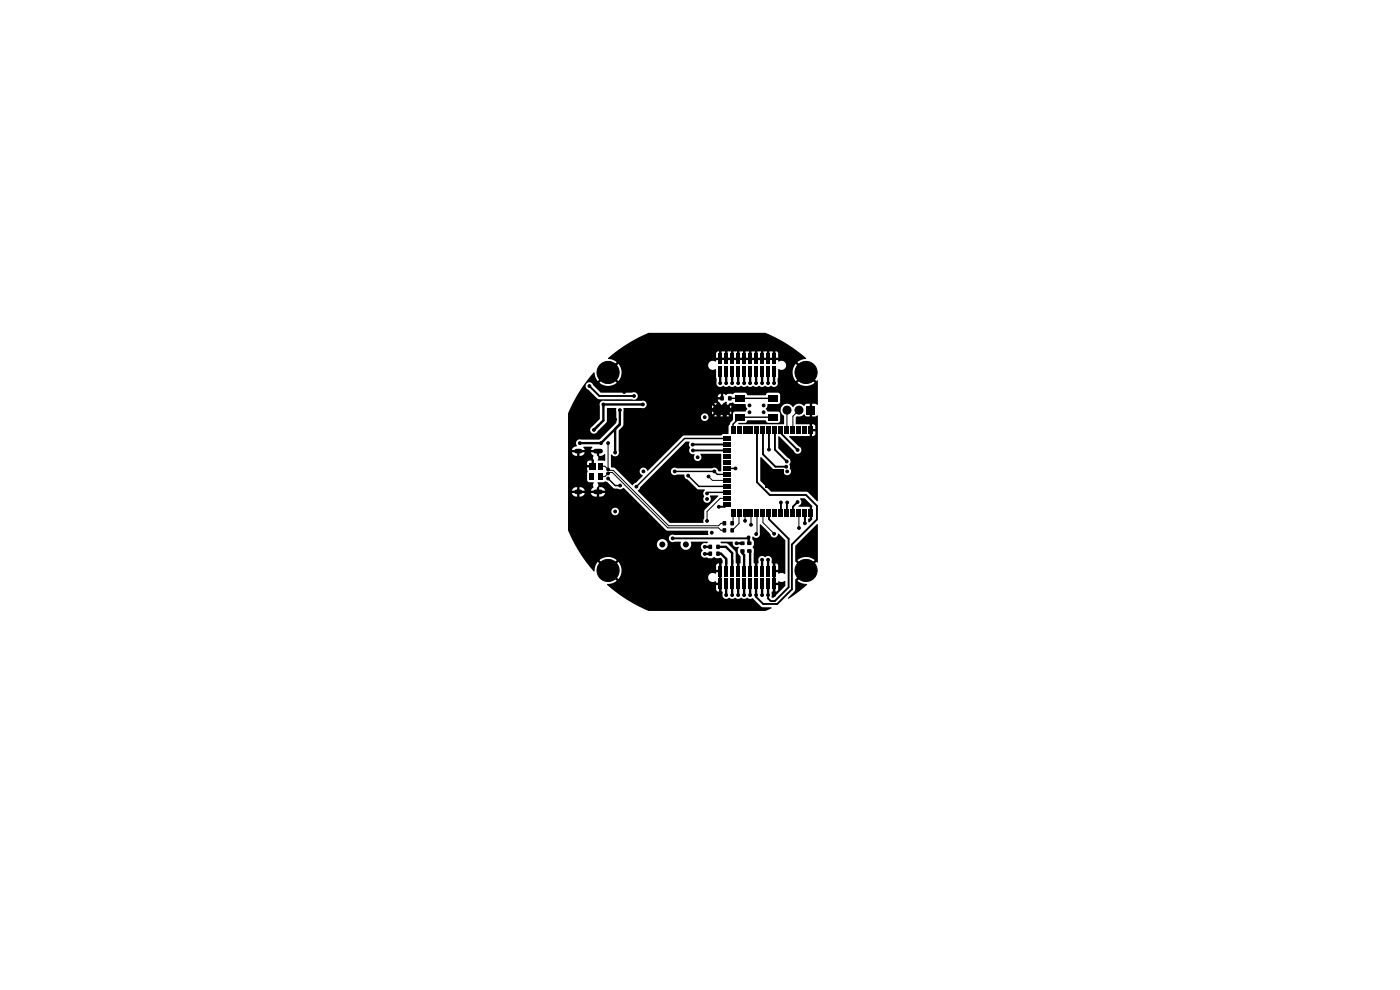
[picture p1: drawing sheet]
<svg xmlns="http://www.w3.org/2000/svg" width="297mm" height="210mm" viewBox="0 0 297 210" stroke-linecap="round" stroke-linejoin="round" font-family="sans-serif">
<g fill="#000">
<path d="M152.4 75h.8v2.2h-.8zM152.4 77.8h.8v2.2h-.8zM153.7 75h.7v2.2h-.7zM153.7 77.8h.7v2.2h-.7zM155 75h.7v2.2h-.7zM155 77.8h.7v2.2h-.7zM156.2 75h.8v2.2h-.8zM156.2 77.8h.8v2.2h-.8zM157.5 75h.7v2.2h-.7zM157.5 77.8h.7v2.2h-.7zM158.8 75h.7v2.2h-.7zM158.8 77.8h.7v2.2h-.7z"/>
<path d="M160 75h.8v2.2h-.8zM160 77.8h.8v2.2h-.8zM161.3 75h.7v2.2h-.7zM161.3 77.8h.7v2.2h-.7zM125.9 79l.2 .1a2.8 2.8 0 0 0 .7 1.7l1.1-1 .3 .3-1 1.1 .1 .1a2.85 2.85 0 0 0 3.5-.1l-1-1.1 .3-.3 1.1 1 .1-.1a2.85 2.85 0 0 0 .2-3.1h18.7l.1 .2a1.07 1.07 0 0 0 1.6 .5l.1 2.7a.85 .85 0 0 0 .4 1 .85 .85 0 0 0 1.1-.2 1.05 1.05 0 0 0 1.3 .1 1.13 1.13 0 0 0 1.2 0 1.13 1.13 0 0 0 1.3 0 1.13 1.13 0 0 0 1.3 0 1.13 1.13 0 0 0 1.3 0 1.13 1.13 0 0 0 1.2 0 1.13 1.13 0 0 0 1.3 0 1.13 1.13 0 0 0 1.3 0 .81 .81 0 0 0 1 0 .81 .81 0 0 0 .3-.9l.1-2.6 .1-.1a.99 .99 0 0 0 1.3-.2 .99 .99 0 0 0 0-1.3 .99 .99 0 0 0-1.4-.1v-.3h-13.2v.3h-.2a.96 .96 0 0 0-1 0 .96 .96 0 0 0-.5 .9h-18.7l-.3-.4-1.1 1-.3-.3 1-1.1-.7-.4-1.1-.4 1.2-1h21.7v.9h13.2v-1l-.5-.4h-.1v1.4h-.5v-1.4h-.8v1.4h-.5v-1.4h-.8v1.4h-.5v-1.4h-.7v1.4h-.5v-1.4h-.8v1.4h-.5v-1.4h-.8v1.4h-.5v-1.4h-.8v1.4h-.5v-1.4h-.7v1.4h-.5v-1.4h-.8v1.4h-.5v-1.4h-.8v1.4h-.5v-1.4l-.3 .1-.3 .4h-21.7l3.7-2.6 3.7-1.8h24.8l2.4 1.1 2.1 1.3 2.1 1.4 2 1.6-.1 .2-1 .2-.7 .4 1 1.1-.3 .3-1.1-1a2.84 2.84 0 0 0 0 3.6l1.1-1 .3 .3-1 1.1 .1 .1a2.85 2.85 0 0 0 3.5-.1l-1-1.1 .3-.3 1.1 1 .1-.1 .2 .1v5l-1.2-.1v.9h-.5v-.9h-.9l-.2 .4a1.57 1.57 0 0 0-2.5 .3 1.4 1.4 0 0 0-2.2-.4 1.4 1.4 0 0 0 .3 2.3v1.7h-9.6l-.1-.1 .1-.2 1.5-.1 .4-.4h3.8l.5 .5 2.3-.1 .3-.4v-1.4l-.1-.4-.4-.1h-2.2l-.3-.6 .3-.5v-.5h2.2l.4-.1 .1-.4v-1.5l-.5-.4h-2.1l-.5 .5h-3.8l-.2-.4-.4-.1h-2.1l-.5 .3-.9-.1a.59 .59 0 0 1-1 0l-.1 .9-.2 .1v.2h-.9l.1 .5 .7 .7 .9-.7 .3 .2-.2 .2 .3 .3 .4-.4 .6-.1 .5 .3h2.2l.4 1-.4 .6h-2.1l-.4 .1-.1 .4v1.3l-.5 .5-.4 .8-.1 1.6-1.1 .1-.4 .3h-8.1l-7.5 7.5a.9 .9 0 0 0-.8-.7 .9 .9 0 0 0-.9 .6 1.21 1.21 0 0 0 .7 1.1l-1.5 1.5-.8 .5-3.6-3.6-.8-.2v-2.7a.87 .87 0 0 0 1.1 .4 .87 .87 0 0 0 .5-1.1v-4.3l.9-1.2 .1-1.8h16.4a.8 .8 0 0 0 .9 .9 .8 .8 0 0 0 .7-1h4.4l-.3-.4-.3 .4h-.7l-.3-.4-.3 .4h-.7l-.3-.4-.3 .4h-1.2a.8 .8 0 0 0-.9-.6 .8 .8 0 0 0-.7 .7h-16.4v-.9h18.7l.1 .4 .3-.3 .4 .1 .3-.1 .3 .3 .3-.3 .4 .1 .3-.1 .3 .3 .3-.3 .4 .1 .3-.1 .4 .3v-.4v-.2l-.4 .3h-.7l-.3-.3-.3 .3h-.7l-.3-.3-.3 .3h-.7l-.3-.3-.1 .2h-18.7v-.6h19.2l.3 .3 .3-.3h.7l.3 .3 .3-.3h.7l.3 .3 .3-.3-.3-.3-.3 .3h-.7l-.3-.3-.3 .3h-.7l-.3-.3-.3 .3h-19.2l-.1-.3h4.3l.6-.4h13.9l.1 .4 .3-.3 .4 .1 .3-.1 .3 .3 .3-.3 .4 .1 .3-.1 .3 .3 .3-.3h.3l.1 .1 .3-.1 .4 .3v-.5v-.1l-.4 .3h-.7l-.3-.3-.3 .3h-.7l-.3-.3-.3 .3h-.7l-.3-.3-.1 .2h-13.9l.1-.6h14.3l.3 .3 .3-.3h-14.9a.81 .81 0 0 0-1.1-.6h-7.8a.81 .81 0 0 0-.9 .2 .81 .81 0 0 0-.1 .9l-.1 2.8-1.5 1.6a.81 .81 0 0 0-.3 1.3 .81 .81 0 0 0 1.3-.3l2-2 .1-2.9h1.9v3.1l-3.5 3.5h-3.9a.86 .86 0 0 0-1 .4 .86 .86 0 0 0 .1 1l-.1 .1a.99 .99 0 0 0-1 .8h.8l-.1 .2 .1 .3h-.8l.3 .5 .8 .2v-.7h.5v.7a1.01 1.01 0 0 0 1.2-.7h-.8l.1-.3-.1-.2h.8l-.4-.6 .1-.1h1.8l-.3 .7h.8l-.1 .2 .1 .3h-.8l.6 .7-.1 .5 .2 .4v1.2l-.3 .3h-1.2l.2 .9-.2 .4v1.4l.4 .5 1.1 .1-.2 .4 .1 .6-.6 .7h.8l-.1 .2 .1 .3h-.8l.2 .4 .5 .3h.6v-.7h.5v.7a1.06 1.06 0 0 0 1.3-.7h-.8l.1-.2-.1-.3h.8l-.2-.4-.5-.3-.6-.1v.7h-.5v-.6l.3-.4-.1-.7h1.3l.3-.2 .5 .2 1.4 1.3 1.3 .2 .7-.3 9.1 9 8.7 .1 .1 .1 .1 .7-.1 .1h-7.1a.81 .81 0 0 0-1.2 .7 .81 .81 0 0 0 1.2 .7h1.3a1.18 1.18 0 0 0 1 1.7 1.18 1.18 0 0 0 1.2-1.5l.1-.2h3.4v.2l-.2 .1a.87 .87 0 0 0-1.1 .4 .87 .87 0 0 0 .3 1.2 .9 .9 0 0 0-.2 1.1 .9 .9 0 0 0 1.1 .4l.4 .1h.8a.36 .36 0 0 1 .3-.3 .36 .36 0 0 1 .3 .3h1l.5 .5v.6h-.3v6h.3v.5a.85 .85 0 0 0 .4 1 .85 .85 0 0 0 1-.2 1.05 1.05 0 0 0 1.3 0 1.13 1.13 0 0 0 1.3 0 1.13 1.13 0 0 0 1.3 0 1 1 0 0 0 1.1 .1l1.9 1.8 2 .1 .1 .2-1.3 .6h-24.8l-4.1-2.1-3.6-2.5h22l.3 .4 .3 .1v-1.4h-.6v.9h-22l-1.1-1 .1-.1 1.2-.3 .7-.4-1-1.1 .3-.3 1.1 1 .2-.2h18.8l.1 .2a1.05 1.05 0 0 0 1.6 .5v.3h.6v-2.2h-.6v.3h-.2a.96 .96 0 0 0-1 0 .96 .96 0 0 0-.5 .9h-18.8l.1-.2a2.84 2.84 0 0 0 .2-2.4h20.2v.9h.6v-1.4l-.3 .1-.3 .4h-20.2l-.5-.8-1.1 1-.3-.3 1-1.1-.1-.1a2.85 2.85 0 0 0-3.5 .1l1 1.1-.3 .3-1.1-1-.5 1-.2 1h-.1l-2.3-2.9-1.8-2.9h17.5a1.14 1.14 0 0 0 1.6 1.2 1.14 1.14 0 0 0 .2-2 1.14 1.14 0 0 0-1.8 .7l-17.5 .1-1.4-2.9v-4.1h9.2a.8 .8 0 0 0 1.1 .9 .8 .8 0 0 0 .2-1.4 .8 .8 0 0 0-1.3 .4v.1h-9.2v-4.3h1.6l-.1 .2 .1 .3h-.8l.1 .2 .4 .4 .6 .1v-.7h.5v.7a1.01 1.01 0 0 0 1.2-.7h-.8l.1-.2-.1-.3h.8l-.4-.5-.8-.3v.7h-.5v-.7a1.01 1.01 0 0 0-1.1 .8h-.8v-5.9h4v.5h1v-1l-.7 .1-.3 .4h-4v-10.5l2.3-4.5 .9-1.4h.5a.84 .84 0 0 0 .6 .9l1.9 1.8 .4 .2 7.5 .1 .4-.2 .3-.4 17.6 .1v-.8l-.4 .2-.2 .5h-17a.81 .81 0 0 0-.3-.9 .81 .81 0 0 0-.9 0h-6.6l-1.7-1.6a.81 .81 0 0 0-.8-.6 .81 .81 0 0 0-.8 .7h-.5zM162.6 75h.7v2.2h-.7zM162.6 77.8h.7v2.2h-.7zM163.8 75h.8v2.2h-.8zM163.8 77.8h.8v2.2h-.8zM125.1 98.2h1.3v1.4h-1.3zM127 98.2h.9v1.4h-.9zM126.6 96h.5v.7h.6l.5-.4 .2 .1-.1 1.4-1.4-.1-.1-.2a.68 .68 0 0 0-.2-1z"/>
<path d="M135.8 103.3l9.7-9.6h.7l.1 .1a1.12 1.12 0 0 0 .1 1.2 .87 .87 0 0 0 0 1.1 .87 .87 0 0 0 1 .3 .85 .85 0 0 0 0 1.2 .85 .85 0 0 0 1.2-.1 .85 .85 0 0 0 0-1.2h4.4v3.6l-.6 .1a.96 .96 0 0 0-1.4-.7h-7.4a.82 .82 0 0 0-1.1 .1 .82 .82 0 0 0 0 1.2 .82 .82 0 0 0 1.1 .1h1.5l.1 .1a.85 .85 0 0 0 .7 .9l2.1 2.1 1.5 .1a1.13 1.13 0 0 0-.1 1.4 .81 .81 0 0 0 .2 1.1 .81 .81 0 0 0 1.1-.1 .81 .81 0 0 0-.1-1.1l1.7-.1 .1 .1-3 3.1-.2 2.6h-7.1l-6.8-6.7zM152.8 84.1h.7v.8h-.7zM154.5 84.1h.7v.8h-.7zM151.5 86h3.1v1.8h-3.1zM153.5 98.9h1.5v.9h-1.5zM153.5 97.6h1.5v.9h-1.5zM153.5 96.4h1.5v.9h-1.5zM153.5 95.1h1.5v.9h-1.5zM153.5 93.8h1.5v.9h-1.5zM153.5 92.6h1.5v.9h-1.5zM155.1 90.5h.9v1.5h-.9zM156 83.8h2v1.4h-2z"/>
<path d="M156 87.8h2v1.4h-2zM156.3 90.5h.9v1.5h-.9zM157.6 90.5h.9v1.5h-.9zM158.9 90.5h.9v1.5h-.9zM160.1 90.5h.9v1.5h-.9zM161.4 90.5h.9v1.5h-.9zM163 83.8h2v1.4h-2zM163 87.8h2v1.4h-2zM162.7 90.5h.9v1.5h-.9zM163.9 90.5h.9v1.5h-.9zM165.2 90.5h.9v1.5h-.9zM162.4 99.6h3.9v3.9h-3.9z"/>
<path d="M166.5 90.5h.9v1.5h-.9zM167.8 90.5h.9v1.5h-.9zM169 90.5h.9v1.5h-.9zM171.2 86.2h1.7v1.7h-1.7zM170.3 90.5h.9v1.5h-.9zM168.8 88.5l.3-.2a1.64 1.64 0 0 0 1.5-.4l.3 .4 .9 .1v-1h.5v1l.7-.1 .3-.2 .2 .1v18.1h-.2l-2.1-2h-7.6l-2.3-2.3v-5h.2l2.7 2.6 2 .1a.86 .86 0 0 0 1 1.1 .86 .86 0 0 0 .3-1.5v-.7a1.04 1.04 0 0 0-.4-1.5l-2-2v-2.5h.2l3.1 3.1a.81 .81 0 0 0 1.4 .3 .81 .81 0 0 0-.4-1.3l-2-2 .1-.2h4.8a.55 .55 0 0 0 .7-.5v-.5h-.7v1h-.5v-1.5h1.2v-.5a.55 .55 0 0 0-.7-.5v1h-.5v-1h-2.9zM171.6 90.5h.9v1.5h-.9zM125.1 100.4h.9v1.4h-.9zM127 100.4h.9v1.4h-.9zM150.3 117h.7v.9h-.7zM150.3 115.6h.7v.8h-.7zM152 117h.7v.9h-.7z"/>
<path d="M152 115.6h.7v.8h-.7zM153.3 112.1h.7v.8h-.7zM153.3 110.6h.7v.8h-.7zM155 112.1h.7v.8h-.7zM155 110.6h.7v.8h-.7zM153.5 106.5h1.5v.9h-1.5zM153.5 105.3h1.5v.9h-1.5zM153.5 104h1.5v.9h-1.5zM153.5 102.7h1.5v.9h-1.5zM153.5 101.5h1.5v.9h-1.5zM153.5 100.2h1.5v.9h-1.5zM155.1 108h.9v1.5h-.9z"/>
<path d="M152.9 114.9h2.5a.96 .96 0 0 0 1.3 1.1l-.2 1.2 .6 .8v1.4l-.3 .1v1.6h-.3l-.2-.1v-1.5l-.2-.1-.1-2.4-1.6-1.7-1.4-.1zM157.1 116.6h.8v.6h-.8zM157.1 114.9h.8v.7h-.8zM156.3 108h.9v1.5h-.9zM157.6 108h.9v1.5h-.9zM158.5 116.5h.9v.7h-.9zM158.5 114.9h.9v.7h-.9zM158.9 108h.9v1.5h-.9zM160.1 108h.9v1.5h-.9zM161.2 111.2l2.2 2a.82 .82 0 0 0 .8 .8 .82 .82 0 0 0 .8-.7l.2-.1 1.4 1.4v7l-.1 .2a1.51 1.51 0 0 0-1.4-.2v-.2h-.6v2.2h.6v-.3h.2a1.27 1.27 0 0 0 1.2-.1l.1 1.1-2.5 2.5h-.3l-.1-1.3h1l.4-.4v-1h-.6v1.4h-.5v-4.6h1.1v-.9l-.3-.4-.3-.1v1.4h-.5v-1.4h-.3v-.5a.85 .85 0 0 0-.4-1 .85 .85 0 0 0-1 .2 .81 .81 0 0 0-1.1-.1 .81 .81 0 0 0-.3 .9v.5h-.2l-.1 1.6h-.4v-1.6l-.3-.1v-2.8l-.2-.5 .2-.5v-.7l-.3-.5a.32 .32 0 0 1-.1-.4 .32 .32 0 0 1 .3-.2 .82 .82 0 0 0 1.1 .2 .82 .82 0 0 0 .3-1zM161.4 108h.9v1.5h-.9zM162.7 108h.9v1.5h-.9z"/>
<path d="M163.9 108h.9v1.5h-.9zM165.2 108h.9v1.5h-.9zM166.5 108h.9v1.5h-.9zM167.8 108h.9v1.5h-.9zM169 108h.9v1.5h-.9zM169.8 105.7h.9l1.6 1.7v2.8l-.6 .6-.2-.2v-.5l.3-.1v-2.5h-2.3l-.1-.1a.96 .96 0 0 0 .3-1.6zM170.3 108h.9v1.5h-.9zM171.6 108h.9v1.5h-.9zM168.7 115.8l4.6-4.6h.2v8l-.1 .2-.2-.2-1.1 1-.3-.3 1-1.1a2.84 2.84 0 0 0-3.6 0l1 1.1-.3 .3-1.2-1.1zM152.4 120h.8v2.2h-.8zM152.4 122.8h.8v2.2h-.8zM153.7 120h.7v2.2h-.7z"/>
<path d="M153.7 122.8h.7v2.2h-.7zM155 120h.7v2.2h-.7zM155 122.8h.7v2.2h-.7zM156.2 120h.8v2.2h-.8zM156.2 122.8h.8v2.2h-.8zM157.5 120h.7v2.2h-.7zM157.5 122.8h.7v2.2h-.7zM158.8 120h.7v2.2h-.7zM158.8 122.8h.7v2.2h-.7zM160 120h.8v2.2h-.8zM160 122.8h.8v2.2h-.8zM161.3 120h.7v2.2h-.7z"/>
<path d="M161.3 122.8h.7v2.2h-.7zM162.6 120h.7v2.2h-.7zM162.6 122.8h.7v2.2h-.7zM163.8 120h.8v2.2h-.8zM163.8 122.8h.8v2.2h-.8zM168.7 122.9l1.2-1.1 .3 .3-1 1.1a3.5 3.5 0 0 0 2 .7l-1.8 1.6-2.2 1.5v-.2l1.5-1.6z"/>
<circle cx="140.5" cy="115.5" r=".63"/>
<circle cx="145.5" cy="115.5" r=".63"/>
</g>
<g fill="#000" stroke="#000" stroke-width=".21">
<circle cx="129" cy="79" r="2.35"/>
<circle cx="129" cy="79" r="1.55"/>
<circle cx="152.8" cy="73.7" r=".3"/>
<circle cx="154.1" cy="73.7" r=".3"/>
<circle cx="155.3" cy="73.7" r=".3"/>
<circle cx="156.6" cy="73.7" r=".3"/>
<circle cx="157.9" cy="73.7" r=".3"/>
<circle cx="159.1" cy="73.7" r=".3"/>
<circle cx="160.4" cy="73.7" r=".3"/>
<circle cx="161.7" cy="73.7" r=".3"/>
<circle cx="162.9" cy="73.7" r=".3"/>
<circle cx="164.2" cy="73.7" r=".3"/>
<circle cx="171" cy="79" r="2.35"/>
<circle cx="171" cy="79" r="1.55"/>
<circle cx="123" cy="94" r=".3"/>
<circle cx="125" cy="81.9" r=".3"/>
<circle cx="126" cy="91.2" r=".3"/>
<circle cx="127.5" cy="94" r=".3"/>
<circle cx="128" cy="85.8" r=".3"/>
<circle cx="129" cy="94" r=".3"/>
<circle cx="129" cy="99.6" r=".3"/>
<circle cx="130.5" cy="96" r=".3"/>
<circle cx="130.5" cy="89" r=".3"/>
<circle cx="131.5" cy="87" r=".3"/>
<circle cx="132.4" cy="83.2" r=".3"/>
<circle cx="134.5" cy="84" r=".3"/>
<circle cx="136.4" cy="85.8" r=".3"/>
<circle cx="146.9" cy="94.3" r=".3"/>
<circle cx="147" cy="95.6" r=".3"/>
<circle cx="148" cy="97" r=".3"/>
<circle cx="149.5" cy="88.5" r=".3"/>
<circle cx="151.8" cy="87.6" r=".25"/>
<circle cx="151.8" cy="86.3" r=".25"/>
<circle cx="152.8" cy="81.3" r=".3"/>
<circle cx="153.1" cy="87.6" r=".25"/>
<circle cx="153.1" cy="86.3" r=".25"/>
<circle cx="154.1" cy="81.3" r=".3"/>
<circle cx="154.4" cy="87.6" r=".25"/>
<circle cx="154.4" cy="86.3" r=".25"/>
<circle cx="155.3" cy="81.3" r=".3"/>
<circle cx="156" cy="99.4" r=".3"/>
<circle cx="156.6" cy="81.3" r=".3"/>
<circle cx="157.9" cy="81.3" r=".3"/>
<circle cx="159" cy="86" r=".3"/>
<circle cx="159" cy="87.4" r=".3"/>
<circle cx="159.1" cy="81.3" r=".3"/>
<circle cx="160.4" cy="81.3" r=".3"/>
<circle cx="161.7" cy="81.3" r=".3"/>
<circle cx="162" cy="86" r=".3"/>
<circle cx="162" cy="87.4" r=".3"/>
<circle cx="162.9" cy="81.3" r=".3"/>
<circle cx="163.1" cy="95.4" r=".3"/>
<circle cx="164.2" cy="81.3" r=".3"/>
<circle cx="166.8" cy="99" r=".3"/>
<circle cx="166.9" cy="97.9" r=".3"/>
<circle cx="167" cy="87" r=".85"/>
<circle cx="169.2" cy="95.5" r=".3"/>
<circle cx="169.5" cy="87" r=".85"/>
<circle cx="129" cy="101.5" r=".3"/>
<circle cx="129" cy="100.4" r=".3"/>
<circle cx="130.5" cy="108.5" r=".3"/>
<circle cx="131.5" cy="103" r=".3"/>
<circle cx="135" cy="103.2" r=".3"/>
<circle cx="136.5" cy="100" r=".3"/>
<circle cx="142.7" cy="114.2" r=".3"/>
<circle cx="143.1" cy="100" r=".3"/>
<circle cx="146" cy="100.9" r=".3"/>
<circle cx="146" cy="103" r=".3"/>
<circle cx="148.5" cy="104.8" r=".3"/>
<circle cx="149.5" cy="116" r=".3"/>
<circle cx="149.5" cy="117.5" r=".3"/>
<circle cx="150" cy="104.7" r=".3"/>
<circle cx="150" cy="110.5" r=".3"/>
<circle cx="150" cy="105.9" r=".3"/>
<circle cx="150.3" cy="101.1" r=".3"/>
<circle cx="151" cy="113" r=".3"/>
<circle cx="151.5" cy="100" r=".3"/>
<circle cx="152.5" cy="107.5" r=".3"/>
<circle cx="152.8" cy="118.7" r=".3"/>
<circle cx="156.2" cy="115.2" r=".3"/>
<circle cx="156.6" cy="118.7" r=".3"/>
<circle cx="158.1" cy="110.5" r=".3"/>
<circle cx="158.8" cy="114" r=".3"/>
<circle cx="159.3" cy="111.3" r=".3"/>
<circle cx="160.4" cy="118.7" r=".3"/>
<circle cx="160.4" cy="113.3" r=".3"/>
<circle cx="161.7" cy="118.7" r=".3"/>
<circle cx="162.9" cy="100.8" r=".3"/>
<circle cx="162.9" cy="102.2" r=".3"/>
<circle cx="162.9" cy="118.7" r=".3"/>
<circle cx="163.6" cy="101.5" r=".3"/>
<circle cx="163.6" cy="102.9" r=".3"/>
<circle cx="163.6" cy="100.1" r=".3"/>
<circle cx="164.2" cy="118.7" r=".3"/>
<circle cx="164.2" cy="113.2" r=".3"/>
<circle cx="164.3" cy="100.8" r=".3"/>
<circle cx="164.3" cy="102.2" r=".3"/>
<circle cx="165" cy="101.5" r=".3"/>
<circle cx="165" cy="102.9" r=".3"/>
<circle cx="165" cy="100.1" r=".3"/>
<circle cx="165.7" cy="106.6" r=".3"/>
<circle cx="165.7" cy="100.8" r=".3"/>
<circle cx="165.7" cy="102.2" r=".3"/>
<circle cx="167" cy="106.6" r=".3"/>
<circle cx="167" cy="100" r=".3"/>
<circle cx="169.2" cy="106.5" r=".3"/>
<circle cx="169.5" cy="112" r=".3"/>
<circle cx="170.7" cy="111" r=".3"/>
<circle cx="129" cy="121" r="2.35"/>
<circle cx="129" cy="121" r="1.55"/>
<circle cx="152.8" cy="126.2" r=".3"/>
<circle cx="154.1" cy="126.2" r=".3"/>
<circle cx="155.3" cy="126.2" r=".3"/>
<circle cx="156.6" cy="126.2" r=".3"/>
<circle cx="157.9" cy="126.2" r=".3"/>
<circle cx="159.1" cy="126.2" r=".3"/>
<circle cx="160.4" cy="126.2" r=".3"/>
<circle cx="161.7" cy="126.2" r=".3"/>
<circle cx="162.9" cy="126.2" r=".3"/>
<circle cx="164.2" cy="126.2" r=".3"/>
<circle cx="171" cy="121" r="2.35"/>
<circle cx="171" cy="121" r="1.55"/>
</g>
<path d="M122.3 95.7h.8M126.3 95.7h1.1M122.3 104.3h.8M126.3 104.3h1.1" fill="none" stroke="#000" stroke-width="1"/>
<path d="M154.3 99.4h1.7M154.3 93h-9.1l-10.2 10.2M154.8 84.5h9.2M164 88.5h-7l-1.5 1.5v1.3M129 101.5l1.5 1.5h1M143.1 100h8.4l.7 .6h2.1M146 100.9h.1M146 100.9l2.3 2.3h6M150.2 104.4h4.1" fill="none" stroke="#000" stroke-width=".3"/>
<g fill="none" stroke="#000" stroke-width=".4">
<path d="M125 81.9l2.1 2.1h7.4M147 94.3h7.3M147 95.6h7.3M160.6 91.3v11l2.7 2.7h7.7l2.3 2.3v2.9l-5.3 5.3v9.5l-3.1 3.1h-3l-1.5-1.5v-.4M161.9 91.3v5.1l2.6 2.6h2.3M163.1 91.3v4.1M164.4 91.3v4.1l2.5 2.5M165.7 91.9l3.5 3.6M154.3 107l-.6 .5h-1.2M158.8 114l-.2 .2h-15.9M163.1 108.8v1.3l4.2 4.2v10.3l-2.9 2.9h-.9l-.6-.6v-.7M165.7 106.6v2.2"/>
<path d="M166.9 106.7v2.1M169.2 106.5l-1 1v1.3M170.7 110.3v-1.5v2.2"/>
</g>
<g fill="none" stroke="#000" stroke-width=".5">
<path d="M152.8 73.7v2.4M152.8 78.9v2.4M152.8 78.9h.1M154.1 73.7v2.4M154.1 78.9v2.4M154.1 78.9h.1M155.3 73.7v2.4M155.3 78.9v2.4M155.3 78.9h.1M156.6 73.7v2.4M156.6 78.9v2.4M156.6 78.9h.1"/>
<path d="M157.9 73.7v2.4M157.9 78.9v2.4M159.1 73.7v2.4M159.1 78.9v2.4M160.4 73.7v2.4M160.4 78.9v2.4M160.4 78.9h.1M161.7 73.7v2.4M161.7 78.9v2.4M161.7 78.9h.1M162.9 73.7v2.4M162.9 78.9v2.4"/>
<path d="M162.9 78.9h.1M164.2 73.7v2.4M164.2 78.9v2.4M164.2 78.9h.1M130.5 91v5M131.5 87v3l-4 4h-4.5M136.4 85.8h-8.4v3.4l-2 2M136.4 85.8h.1M149.5 116h1.2M150.7 117.5h-1.2M152.3 117.5h.7l1.1 1.1v2.5M152.3 116h1.7l1.3 1.3v3.8"/>
<path d="M152.8 118.7v2.4M156.2 115.2h1.3M156.6 118.7v2.4M157.5 116.9v.5l.4 .3v3.4M158.8 114v1.1l.2 .1M159 116.9l.1 .2v1.6M159.1 118.7v2.4M160.4 118.7v2.4M161.7 118.7v2.4M162.9 118.7v2.4M164.2 118.7v2.4M152.8 121.1h.1"/>
<path d="M152.8 123.9v2.3M154.1 121.1h.1M154.1 123.9v2.3M155.3 121.1h.1M155.3 123.9v2.3M156.6 121.1h.1M156.6 123.9v2.3M157.9 123.9v2.3M159.1 123.9v2.3M160.4 121.1h.1M160.4 123.9v2.3M161.7 121.1h.1"/>
<path d="M161.7 123.9v2.3M162.9 121.1h.1M162.9 123.9v2.3M164.2 121.1h.1M164.2 123.9v2.3"/>
</g>
<g fill="none" stroke="#000" stroke-width=".21">
<path d="M127.4 98.9h.9l.9 .9h.9l11.7 11.7h10.6l.6-.5h.7M129 94v5.6M147 94.3h-.1M156 99.4h.1M165.7 91.3v.6M167 87l-.1 4.3M169.5 87l-1.3 1.3v3M172 87v4.3M127.4 101.1h.9l.9-.9h.7l11.8 11.8h10.7l.6 .5h.7M129 100.4h.1M150.2 104.4l-.2 .3M150.3 101.1l.8 .8h3.2"/>
<path d="M154 118.7h.1M154.3 107l.2 .2M154.3 104.4h.6M154.3 105.7h-1.5l-2.8 2.8v2M155.4 118.7h-.1M155.5 108.8v2l-.2 .2M156.8 108.8v2.2l-1.5 1.5M157.4 116.9h.1M158 109.6h.1M158 108.8l.1 1.7M159.3 108.8v2.5M159.3 108.7v.1"/>
<path d="M160.6 108.8v4.1l-.2 .4M161.9 108.8v2.1l2.3 2.3M163.1 108.8v.3M165.7 106.6h.1M167 106.6l-.1 .1M169.5 108.8v3.2M169.5 112h.1M170.7 110.3h.1"/>
</g>
</svg>
